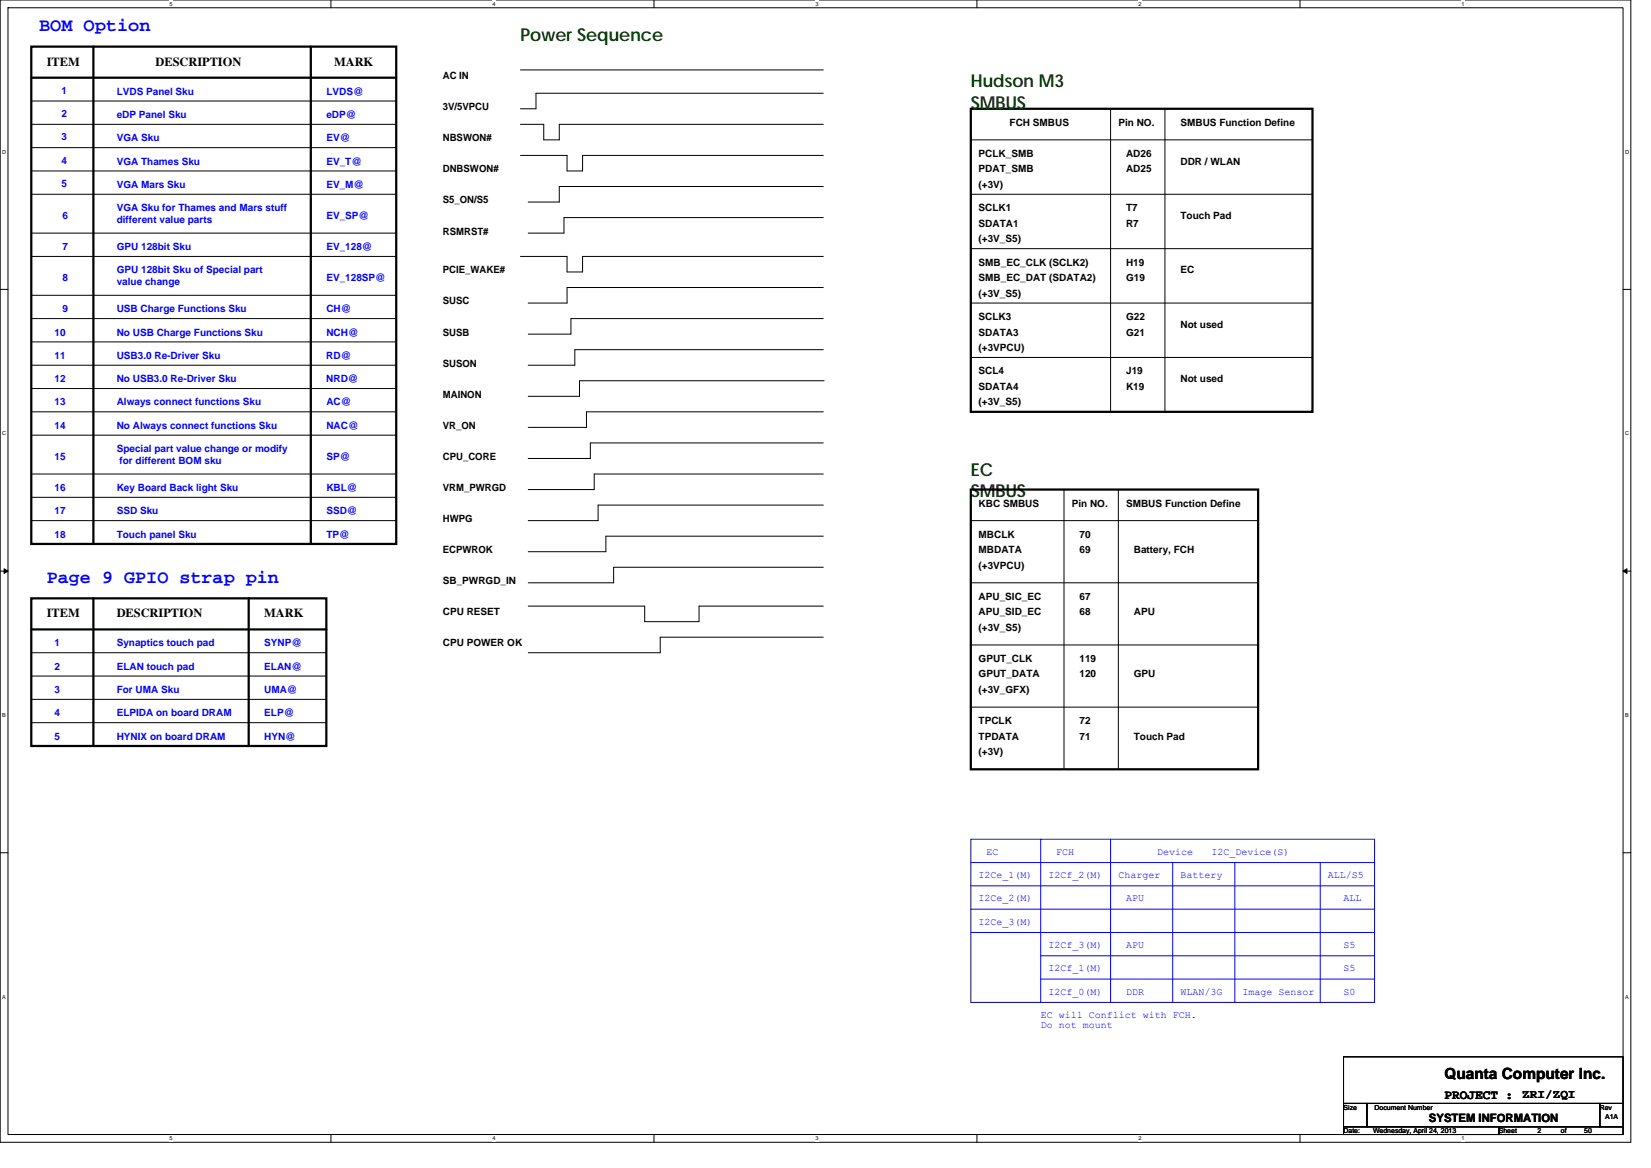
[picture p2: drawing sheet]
<svg xmlns="http://www.w3.org/2000/svg" width="297mm" height="210mm" viewBox="0 0 297 210" stroke-linecap="round" stroke-linejoin="round" font-family="sans-serif">
<defs><g id="words">
<g font-size="3.3" fill="#00f">
<text x="7" y="5.6">BOM Option</text>
<text x="8.4" y="104.8">Page 9 GPIO strap pin</text>
</g>
<g font-size="3.2" fill="#004000">
<text x="93.6" y="7.3">Power Sequence</text>
<text x="174.7" y="15.7">Hudson M3</text>
<text x="174.7" y="19.5">SMBUS</text>
<text x="174.7" y="85.5">EC</text>
<text x="174.7" y="89.4">SMBUS</text>
</g>
<text font-size="2.8" x="259.9" y="194">Quanta Computer Inc.</text>
<text font-size="2.4" x="259.9" y="197.5">PROJECT :</text>
<g font-size="2.2">
<text x="8.4" y="11.8">ITEM</text>
<text x="28" y="11.8">DESCRIPTION</text>
<text x="60.1" y="11.8">MARK</text>
<text x="8.4" y="111">ITEM</text>
<text x="21" y="111">DESCRIPTION</text>
<text x="47.5" y="111">MARK</text>
<text x="273.9" y="197.4">ZRI/ZQI</text>
</g>
<text font-size="2.1" x="257.1" y="201.7">SYSTEM INFORMATION</text>
<g font-size="1.8" fill="#00f">
<text x="11.1" y="16.9">1</text>
<text x="21" y="17">LVDS Panel Sku</text>
<text x="58.7" y="17">LVDS@</text>
<text x="11.1" y="21.1">2</text>
<text x="21" y="21.2">eDP Panel Sku</text>
<text x="58.7" y="21.2">eDP@</text>
<text x="11.1" y="25.3">3</text>
<text x="11.1" y="29.4">4</text>
<text x="21" y="25.4">VGA Sku</text>
<text x="21" y="29.6">VGA Thames Sku</text>
<text x="58.7" y="29.6">EV_T@</text>
<text x="58.7" y="25.4">EV@</text>
<text x="11.1" y="33.6">5</text>
<text x="21" y="33.8">VGA Mars Sku</text>
<text x="58.7" y="33.8">EV_M@</text>
<text x="11.2" y="39.4">6</text>
<text x="21" y="38">VGA Sku for Thames and Mars stuff</text>
<text x="21" y="40.1">different value parts</text>
<text x="58.7" y="39.4">EV_SP@</text>
<text x="11.2" y="45">7</text>
<text x="21" y="45">GPU 128bit Sku</text>
<text x="58.7" y="45">EV_128@</text>
<text x="11.2" y="50.5">8</text>
<text x="21" y="49.1">GPU 128bit Sku of Special part</text>
<text x="21" y="51.3">value change</text>
<text x="58.7" y="50.5">EV_128SP@</text>
<text x="11.2" y="56.1">9</text>
<text x="21" y="56.1">USB Charge Functions Sku</text>
<text x="58.7" y="56.1">CH@</text>
<text x="9.8" y="60.3">10</text>
<text x="9.8" y="64.5">11</text>
<text x="21" y="64.5">USB3.0 Re-Driver Sku</text>
<text x="21" y="60.3">No USB Charge Functions Sku</text>
<text x="58.7" y="64.5">RD@</text>
<text x="58.7" y="60.3">NCH@</text>
<text x="9.8" y="68.7">12</text>
<text x="21" y="68.7">No USB3.0 Re-Driver Sku</text>
<text x="58.7" y="68.7">NRD@</text>
<text x="9.8" y="72.9">13</text>
<text x="9.8" y="77.1">14</text>
<text x="21" y="72.9">Always connect functions Sku</text>
<text x="21" y="77.1">No Always connect functions Sku</text>
<text x="58.7" y="72.9">AC@</text>
<text x="58.7" y="77.1">NAC@</text>
<text x="9.8" y="82.7">15</text>
<text x="21" y="81.3">Special part value change or modify</text>
<text x="21.5" y="83.4">for different BOM sku</text>
<text x="58.7" y="82.7">SP@</text>
<text x="9.8" y="88.3">16</text>
<text x="21" y="88.3">Key Board Back light Sku</text>
<text x="58.7" y="88.3">KBL@</text>
<text x="9.8" y="92.5">17</text>
<text x="21" y="92.5">SSD Sku</text>
<text x="58.7" y="92.5">SSD@</text>
<text x="9.8" y="96.6">18</text>
<text x="21" y="96.6">Touch panel Sku</text>
<text x="58.7" y="96.6">TP@</text>
<text x="9.8" y="116.2">1</text>
<text x="21" y="116.2">Synaptics touch pad</text>
<text x="47.5" y="116.2">SYNP@</text>
<text x="9.8" y="120.4">2</text>
<text x="9.8" y="124.6">3</text>
<text x="21" y="120.4">ELAN touch pad</text>
<text x="21" y="124.6">For UMA Sku</text>
<text x="47.5" y="124.6">UMA@</text>
<text x="47.5" y="120.4">ELAN@</text>
<text x="9.8" y="128.8">4</text>
<text x="21" y="128.8">ELPIDA on board DRAM</text>
<text x="47.5" y="128.8">ELP@</text>
<text x="9.8" y="133">5</text>
<text x="21" y="133">HYNIX on board DRAM</text>
<text x="47.5" y="133">HYN@</text>
<text x="177.5" y="153.7">EC</text>
<text x="190" y="153.7">FCH</text>
<text x="208.2" y="153.7">Device</text>
<text x="218" y="153.7">I2C_Device(S)</text>
<text x="176.1" y="157.9">I2Ce_1(M)</text>
<text x="188.6" y="157.9">I2Cf_2(M)</text>
<text x="201.2" y="157.9">Charger</text>
<text x="212.4" y="157.9">Battery</text>
<text x="238.9" y="157.9">ALL/S5</text>
<text x="176.1" y="162.1">I2Ce_2(M)</text>
<text x="176.1" y="166.2">I2Ce_3(M)</text>
<text x="202.6" y="162.1">APU</text>
<text x="241.7" y="162.1">ALL</text>
<text x="188.6" y="170.4">I2Cf_3(M)</text>
<text x="202.6" y="170.4">APU</text>
<text x="241.7" y="170.4">S5</text>
<text x="188.6" y="174.6">I2Cf_1(M)</text>
<text x="188.6" y="178.8">I2Cf_0(M)</text>
<text x="202.6" y="178.8">DDR</text>
<text x="212.4" y="178.8">WLAN/3G</text>
<text x="223.6" y="178.8">Image Sensor</text>
<text x="241.7" y="174.6">S5</text>
<text x="241.7" y="178.8">S0</text>
<text x="187.2" y="183">EC will Conflict with FCH.</text>
<text x="187.2" y="184.9">Do not mount</text>
</g>
<g font-size="1.8">
<text x="79.7" y="14.2">AC IN</text>
<text x="79.7" y="19.8">3V/5VPCU</text>
<text x="181.6" y="22.6">FCH SMBUS</text>
<text x="201.2" y="22.6">Pin NO.</text>
<text x="212.4" y="22.6">SMBUS Function Define</text>
<text x="79.7" y="25.4">NBSWON#</text>
<text x="176.1" y="28.2">PCLK_SMB</text>
<text x="202.6" y="28.2">AD26</text>
<text x="212.4" y="29.6">DDR / WLAN</text>
<text x="79.7" y="31">DNBSWON#</text>
<text x="176.1" y="33.8">(+3V)</text>
<text x="176.1" y="31">PDAT_SMB</text>
<text x="202.6" y="31">AD25</text>
<text x="79.7" y="36.6">S5_ON/S5</text>
<text x="176.1" y="40.8">SDATA1</text>
<text x="176.1" y="38">SCLK1</text>
<text x="202.6" y="40.8">R7</text>
<text x="202.6" y="38">T7</text>
<text x="212.4" y="39.4">Touch Pad</text>
<text x="79.7" y="42.2">RSMRST#</text>
<text x="176.1" y="47.8">SMB_EC_CLK (SCLK2)</text>
<text x="176.1" y="43.6">(+3V_S5)</text>
<text x="202.6" y="47.8">H19</text>
<text x="79.7" y="49.1">PCIE_WAKE#</text>
<text x="176.1" y="50.5">SMB_EC_DAT (SDATA2)</text>
<text x="176.1" y="53.3">(+3V_S5)</text>
<text x="202.6" y="50.5">G19</text>
<text x="212.4" y="49.1">EC</text>
<text x="79.7" y="54.7">SUSC</text>
<text x="176.1" y="57.5">SCLK3</text>
<text x="202.6" y="57.5">G22</text>
<text x="212.4" y="58.9">Not used</text>
<text x="79.7" y="60.3">SUSB</text>
<text x="79.7" y="65.9">SUSON</text>
<text x="176.1" y="60.3">SDATA3</text>
<text x="176.1" y="63.1">(+3VPCU)</text>
<text x="202.6" y="60.3">G21</text>
<text x="79.7" y="71.5">MAINON</text>
<text x="176.1" y="67.3">SCL4</text>
<text x="176.1" y="70.1">SDATA4</text>
<text x="202.6" y="67.3">J19</text>
<text x="202.6" y="70.1">K19</text>
<text x="212.4" y="68.7">Not used</text>
<text x="79.7" y="77.1">VR_ON</text>
<text x="176.1" y="72.9">(+3V_S5)</text>
<text x="79.7" y="82.7">CPU_CORE</text>
<text x="79.7" y="88.3">VRM_PWRGD</text>
<text x="79.7" y="93.9">HWPG</text>
<text x="176.1" y="91.1">KBC SMBUS</text>
<text x="192.8" y="91.1">Pin NO.</text>
<text x="202.6" y="91.1">SMBUS Function Define</text>
<text x="79.7" y="99.4">ECPWROK</text>
<text x="176.1" y="96.6">MBCLK</text>
<text x="176.1" y="99.4">MBDATA</text>
<text x="194.2" y="96.6">70</text>
<text x="194.2" y="99.4">69</text>
<text x="204" y="99.4">Battery, FCH</text>
<text x="79.7" y="105">SB_PWRGD_IN</text>
<text x="176.1" y="107.8">APU_SIC_EC</text>
<text x="176.1" y="102.2">(+3VPCU)</text>
<text x="194.2" y="107.8">67</text>
<text x="79.7" y="110.6">CPU RESET</text>
<text x="176.1" y="110.6">APU_SID_EC</text>
<text x="176.1" y="113.4">(+3V_S5)</text>
<text x="194.2" y="110.6">68</text>
<text x="204" y="110.6">APU</text>
<text x="79.7" y="116.2">CPU POWER OK</text>
<text x="176.1" y="119">GPUT_CLK</text>
<text x="194.2" y="119">119</text>
<text x="176.1" y="121.8">GPUT_DATA</text>
<text x="176.1" y="124.6">(+3V_GFX)</text>
<text x="194.2" y="121.8">120</text>
<text x="204" y="121.8">GPU</text>
<text x="176.1" y="130.2">TPCLK</text>
<text x="194.2" y="130.2">72</text>
<text x="176.1" y="133">TPDATA</text>
<text x="176.1" y="135.8">(+3V)</text>
<text x="194.2" y="133">71</text>
<text x="204" y="133">Touch Pad</text>
</g>
<g font-size="1.2">
<text x="241.7" y="199.5">Size</text>
<text x="241.7" y="203.7">Date:</text>
<text x="247" y="203.7">Wednesday, April 24, 2013</text>
<text x="247.3" y="199.5">Document Number</text>
<text x="269.7" y="203.7">Sheet</text>
<text x="276.6" y="203.7">2</text>
<text x="280.8" y="203.7">of</text>
<text x="285" y="203.7">50</text>
<text x="287.8" y="199.5">Rev</text>
<text x="288.8" y="201.2">A1A</text>
</g>
<g font-size="1">
<text x="30.5" y="1.1">5</text>
<text x="88.6" y="1.1">4</text>
<text x="146.7" y="1.1">3</text>
<text x="204.8" y="1.1">2</text>
<text x="262.9" y="1.1">1</text>
<text x=".4" y="27.6">D</text>
<text x="292.4" y="27.6">D</text>
<text x=".4" y="78.3">C</text>
<text x="292.4" y="78.3">C</text>
<text x=".4" y="128.9">B</text>
<text x="292.4" y="128.9">B</text>
<text x=".4" y="179.5">A</text>
<text x="292.4" y="179.5">A</text>
<text x="30.5" y="205">5</text>
<text x="88.6" y="205">4</text>
<text x="146.7" y="205">3</text>
<text x="204.8" y="205">2</text>
<text x="262.9" y="205">1</text>
</g>
</g></defs>
<path d="M0 0h293.4v205.4h-293.4zM1.4 1.4h290.6v202.6h-290.6z" fill="none" stroke="#000" stroke-width=".18"/>
<g fill="#fff">
<path d="M30.5 .1h.5v1.2h-.5z"/>
<path d="M30.5 204.1h.5v1.1h-.5z"/>
</g>
<path d="M59.5 0v1.4M59.5 204v1.4" fill="none" stroke="#000" stroke-width=".18"/>
<g fill="#fff">
<path d="M88.6 .1h.5v1.2h-.5z"/>
<path d="M88.6 204.1h.5v1.1h-.5z"/>
</g>
<path d="M117.7 0v1.4M117.7 204v1.4" fill="none" stroke="#000" stroke-width=".18"/>
<g fill="#fff">
<path d="M146.7 .1h.6v1.2h-.6z"/>
<path d="M146.7 204.1h.6v1.1h-.6z"/>
</g>
<path d="M175.8 0v1.4M175.8 204v1.4" fill="none" stroke="#000" stroke-width=".18"/>
<g fill="#fff">
<path d="M204.8 .1h.6v1.2h-.6z"/>
<path d="M204.8 204.1h.6v1.1h-.6z"/>
</g>
<path d="M233.9 0v1.4M233.9 204v1.4" fill="none" stroke="#000" stroke-width=".18"/>
<g fill="#fff">
<path d="M262.9 .1h.6v1.2h-.6z"/>
<path d="M262.9 204.1h.6v1.1h-.6z"/>
<path d="M.4 26.7h.7v1.1h-.7z"/>
<path d="M292.4 26.7h.7v1.1h-.7z"/>
<path d="M.4 77.3h.7v1.2h-.7z"/>
<path d="M292.4 77.3h.7v1.2h-.7z"/>
</g>
<path d="M0 52h1.4M292 52h1.4" fill="none" stroke="#000" stroke-width=".18"/>
<g fill="#fff">
<path d="M.4 128h.7v1.1h-.7z"/>
<path d="M292.4 128h.6v1.1h-.6z"/>
</g>
<path d="M0 102.7h1.4M292 102.7h1.4" fill="none" stroke="#000" stroke-width=".18"/>
<path d="M.7 102.3l.7 .4-.7 .4zM292 102.7l.7-.4v.8z" fill="#000" stroke="#000" stroke-width=".18"/>
<g fill="#fff">
<path d="M.4 178.6h.7v1.1h-.7z"/>
<path d="M292.4 178.6h.6v1.1h-.6z"/>
</g>
<g fill="none" stroke="#000" stroke-width=".18">
<path d="M5.6 18.2h65.7M93.6 12.6h54.5M148.1 16.8h-51.7v2.8h-2.8M199.8 19.6v54.4M209.6 19.6v54.4M5.6 22.4h65.7M5.6 26.5h65.7M5.6 30.7h65.7M5.6 34.9h65.7M93.6 22.4h4.2v2.7h2.8v-2.7h47.5M93.6 27.9h8.4v2.8h2.8v-2.8h43.3M148.1 33.5h-47.5v2.8h-5.6"/>
<path d="M148.1 39.1h-46.6v2.8h-6.5M174.7 25.1h61.4M174.7 34.9h61.4M5.6 46.1h65.7M5.6 57.3h65.7M5.6 53.1h65.7M5.6 41.9h65.7M93.6 46.1h8.4v2.8h2.8v-2.8h43.3M148.1 51.7h-46.1v2.8h-7M148.1 57.3h-45.4v2.8h-7.7M174.7 44.7h61.4M174.7 54.5h61.4"/>
<path d="M5.6 61.5h65.7M5.6 65.7h65.7M5.6 69.8h65.7M5.6 74h65.7M5.6 78.2h65.7M148.1 79.6h-41.9v2.8h-11.2M148.1 62.9h-44.7v2.8h-8.4M148.1 74h-42.6v2.8h-10.5M148.3 68.5h-44v2.7h-9.3M174.7 64.3h61.4M5.6 85.2h65.7M5.6 89.4h65.7"/>
<path d="M5.6 93.6h65.7M148.1 85.2h-41.2v2.8h-11.9M148.1 96.4h-39.1v2.8h-14M148.1 90.8h-40.5v2.8h-12.6M174.7 93.6h51.7M191.4 88v50.3M201.2 88v50.3M5.6 117.3h53.1M95 109h21v2.8h9.8v-2.8h22.3M148.1 102h-37.7v2.8h-15.4M148.1 114.6h-29.3v2.7h-23.8M174.7 104.8h51.7"/>
<path d="M174.7 116h51.7M5.6 121.5h53.1M5.6 125.7h53.1M5.6 129.9h53.1M174.7 127.1h51.7M0 153.3h1.4M292 153.3h1.4M241.7 190h50.3v8.4h-50.3zM241.7 198.4h4.2v4.2h-4.2zM245.9 198.4h41.9v4.2h-41.9zM287.8 198.4h4.2v4.2h-4.2zM241.7 202.6h28v1.4h-28z"/>
<path d="M269.7 202.6h22.3v1.4h-22.3z"/>
</g>
<path d="M5.6 14h65.7M5.6 8.4h65.7v89.4h-65.7zM16.8 8.4v89.4M55.9 8.4v89.4M174.7 19.6h61.4v54.4h-61.4zM174.7 88h51.7v50.3h-51.7zM5.6 113.2h53.1M5.6 107.6h53.1v26.5h-53.1zM16.8 107.6v26.5M44.7 107.6v26.5" fill="none" stroke="#000" stroke-width=".4"/>
<path d="M174.7 159.3h72.6M174.7 155.1h72.6M187.2 150.9v29.3M199.8 150.9v29.3M211 155.1v25.1M222.2 155.1v25.1M237.5 155.1v25.1M174.7 167.6h72.6M174.7 163.4h72.6M187.2 176h60.1M187.2 171.8h60.1" fill="none" stroke="#00f" stroke-width=".18"/>
<path d="M174.7 150.9h72.6v29.3h-72.6z" fill="none" stroke="#0000a0" stroke-width=".18"/>
<use href="#words"/>
</svg>
